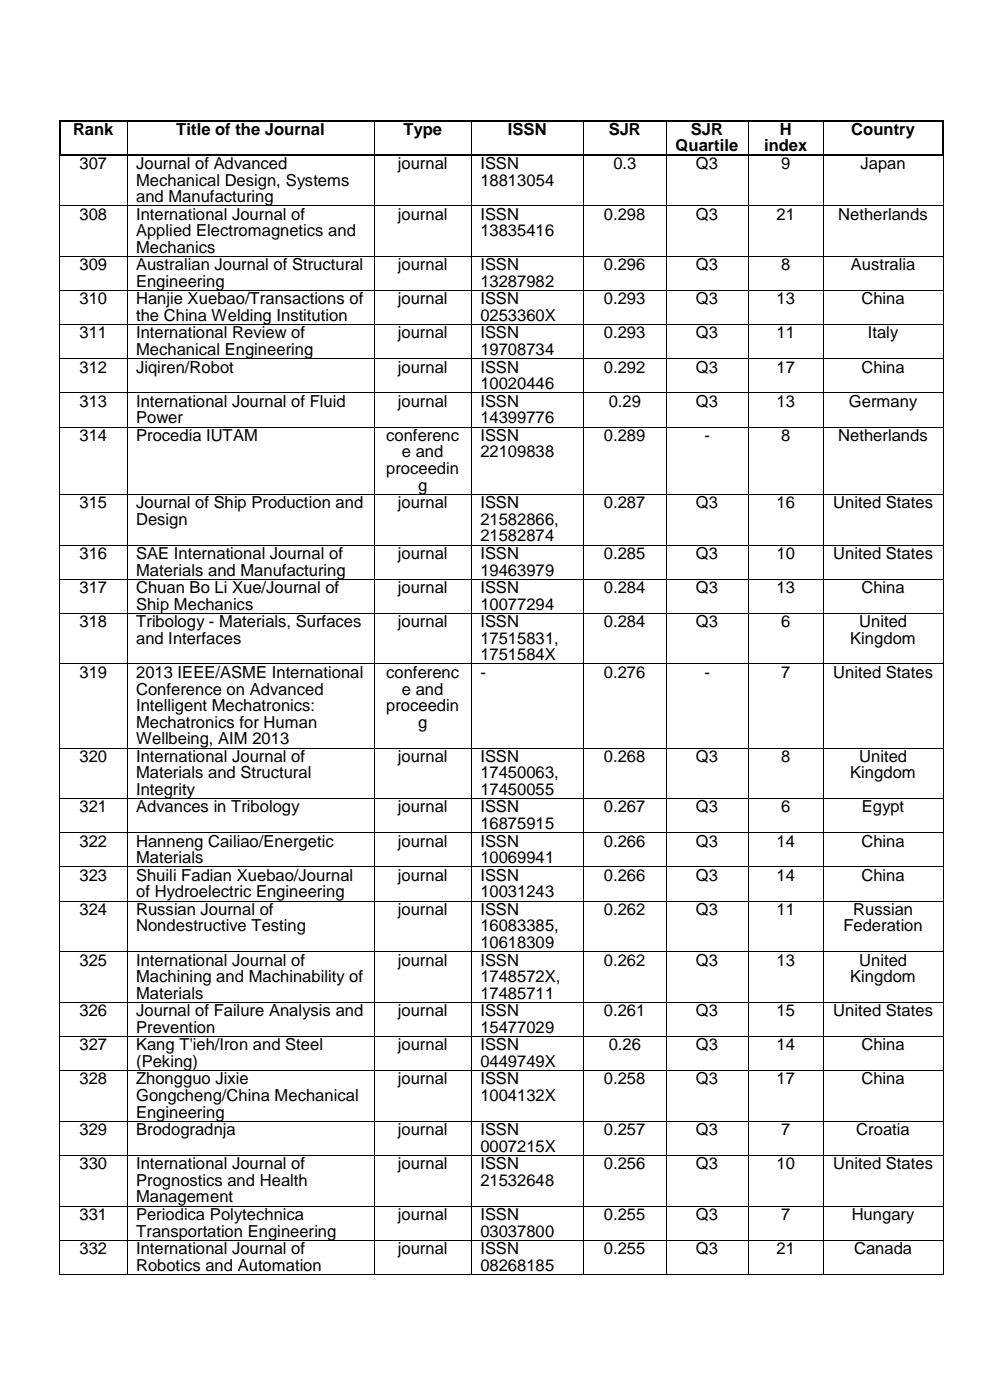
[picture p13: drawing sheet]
<svg xmlns="http://www.w3.org/2000/svg" width="210mm" height="297mm" viewBox="0 0 210 297" stroke-linecap="round" stroke-linejoin="round" font-family="sans-serif">
<defs><g id="words">
<g font-size="3.5">
<text x="15.5" y="28.6">Rank</text>
<text x="37.4" y="28.6">Title of the Journal</text>
<text x="85.6" y="28.6">Type</text>
<text x="107.8" y="28.6">ISSN</text>
<text x="129.1" y="28.6">SJR</text>
<text x="146.6" y="28.6">SJR</text>
<text x="165.4" y="28.6">H</text>
<text x="180.6" y="28.6">Country</text>
<text x="16.9" y="35.8">307</text>
<text x="28.9" y="35.8">Journal of Advanced</text>
<text x="84.4" y="35.8">journal</text>
<text x="101.9" y="35.8">ISSN</text>
<text x="130.1" y="35.8">0.3</text>
<text x="143.3" y="32.1">Quartile</text>
<text x="147.6" y="35.8">Q3</text>
<text x="162.1" y="32.1">index</text>
<text x="165.7" y="35.8">9</text>
<text x="182.5" y="35.8">Japan</text>
<text x="28.9" y="39.4">Mechanical Design, Systems</text>
<text x="101.9" y="39.4">18813054</text>
<text x="16.9" y="46.6">308</text>
<text x="28.9" y="42.9">and Manufacturing</text>
<text x="28.9" y="46.6">International Journal of</text>
<text x="84.4" y="46.6">journal</text>
<text x="101.9" y="46.6">ISSN</text>
<text x="128.1" y="46.6">0.298</text>
<text x="147.6" y="46.6">Q3</text>
<text x="164.8" y="46.6">21</text>
<text x="177.8" y="46.6">Netherlands</text>
<text x="28.9" y="50.1">Applied Electromagnetics and</text>
<text x="28.9" y="53.6">Mechanics</text>
<text x="101.9" y="50.1">13835416</text>
<text x="16.9" y="57.4">309</text>
<text x="28.9" y="57.4">Australian Journal of Structural</text>
<text x="84.4" y="57.4">journal</text>
<text x="101.9" y="57.4">ISSN</text>
<text x="128.1" y="57.4">0.296</text>
<text x="147.6" y="57.4">Q3</text>
<text x="165.7" y="57.4">8</text>
<text x="180.5" y="57.4">Australia</text>
<text x="16.9" y="64.6">310</text>
<text x="28.9" y="60.9">Engineering</text>
<text x="28.9" y="64.6">Hanjie Xuebao/Transactions of</text>
<text x="84.4" y="64.6">journal</text>
<text x="101.9" y="60.9">13287982</text>
<text x="101.9" y="64.6">ISSN</text>
<text x="128.1" y="64.6">0.293</text>
<text x="147.6" y="64.6">Q3</text>
<text x="164.8" y="64.6">13</text>
<text x="182.7" y="64.6">China</text>
<text x="16.9" y="71.8">311</text>
<text x="28.9" y="68.1">the China Welding Institution</text>
<text x="28.9" y="71.8">International Review of</text>
<text x="84.4" y="71.8">journal</text>
<text x="101.9" y="68.1">0253360X</text>
<text x="101.9" y="71.8">ISSN</text>
<text x="128.1" y="71.8">0.293</text>
<text x="147.6" y="71.8">Q3</text>
<text x="164.8" y="71.8">11</text>
<text x="184.1" y="71.8">Italy</text>
<text x="28.9" y="75.4">Mechanical Engineering</text>
<text x="101.9" y="75.4">19708734</text>
<text x="16.9" y="79">312</text>
<text x="28.9" y="79">Jiqiren/Robot</text>
<text x="84.4" y="79">journal</text>
<text x="101.9" y="79">ISSN</text>
<text x="101.9" y="82.6">10020446</text>
<text x="128.1" y="79">0.292</text>
<text x="147.6" y="79">Q3</text>
<text x="164.8" y="79">17</text>
<text x="182.7" y="79">China</text>
<text x="16.9" y="86.3">313</text>
<text x="28.9" y="86.3">International Journal of Fluid</text>
<text x="28.9" y="89.8">Power</text>
<text x="84.4" y="86.3">journal</text>
<text x="101.9" y="86.3">ISSN</text>
<text x="101.9" y="89.8">14399776</text>
<text x="129.1" y="86.3">0.29</text>
<text x="147.6" y="86.3">Q3</text>
<text x="164.8" y="86.3">13</text>
<text x="180.1" y="86.3">Germany</text>
<text x="16.9" y="93.5">314</text>
<text x="28.9" y="93.5">Procedia IUTAM</text>
<text x="81.9" y="93.5">conferenc</text>
<text x="101.9" y="93.5">ISSN</text>
<text x="128.1" y="93.5">0.289</text>
<text x="149.4" y="93.5">-</text>
<text x="165.7" y="93.5">8</text>
<text x="177.8" y="93.5">Netherlands</text>
<text x="81.9" y="100.6">proceedin</text>
<text x="85.3" y="97">e and</text>
<text x="101.9" y="97">22109838</text>
<text x="16.9" y="107.8">315</text>
<text x="28.9" y="107.8">Journal of Ship Production and</text>
<text x="84.4" y="107.8">journal</text>
<text x="88.7" y="104.1">g</text>
<text x="101.9" y="107.8">ISSN</text>
<text x="128.1" y="107.8">0.287</text>
<text x="147.6" y="107.8">Q3</text>
<text x="164.8" y="107.8">16</text>
<text x="176.8" y="107.8">United States</text>
<text x="28.9" y="111.4">Design</text>
<text x="101.9" y="111.4">21582866,</text>
<text x="16.9" y="118.6">316</text>
<text x="28.9" y="118.6">SAE International Journal of</text>
<text x="84.4" y="118.6">journal</text>
<text x="101.9" y="114.9">21582874</text>
<text x="101.9" y="118.6">ISSN</text>
<text x="128.1" y="118.6">0.285</text>
<text x="147.6" y="118.6">Q3</text>
<text x="164.8" y="118.6">10</text>
<text x="176.8" y="118.6">United States</text>
<text x="16.9" y="125.8">317</text>
<text x="28.9" y="122.1">Materials and Manufacturing</text>
<text x="28.9" y="125.8">Chuan Bo Li Xue/Journal of</text>
<text x="84.4" y="125.8">journal</text>
<text x="101.9" y="122.1">19463979</text>
<text x="101.9" y="125.8">ISSN</text>
<text x="128.1" y="125.8">0.284</text>
<text x="147.6" y="125.8">Q3</text>
<text x="164.8" y="125.8">13</text>
<text x="182.7" y="125.8">China</text>
<text x="28.9" y="129.3">Ship Mechanics</text>
<text x="101.9" y="129.3">10077294</text>
<text x="16.9" y="133">318</text>
<text x="28.9" y="133">Tribology - Materials, Surfaces</text>
<text x="28.9" y="136.5">and Interfaces</text>
<text x="84.4" y="133">journal</text>
<text x="101.9" y="133">ISSN</text>
<text x="101.9" y="136.5">17515831,</text>
<text x="128.1" y="133">0.284</text>
<text x="147.6" y="133">Q3</text>
<text x="165.7" y="133">6</text>
<text x="180.4" y="136.5">Kingdom</text>
<text x="182.3" y="133">United</text>
<text x="16.9" y="143.8">319</text>
<text x="28.9" y="143.8">2013 IEEE/ASME International</text>
<text x="81.9" y="143.8">conferenc</text>
<text x="101.9" y="140.1">1751584X</text>
<text x="101.9" y="143.8">-</text>
<text x="128.1" y="143.8">0.276</text>
<text x="149.4" y="143.8">-</text>
<text x="165.7" y="143.8">7</text>
<text x="176.8" y="143.8">United States</text>
<text x="28.9" y="147.3">Conference on Advanced</text>
<text x="85.3" y="147.3">e and</text>
<text x="28.9" y="150.9">Intelligent Mechatronics:</text>
<text x="28.9" y="154.4">Mechatronics for Human</text>
<text x="81.9" y="150.9">proceedin</text>
<text x="88.7" y="154.4">g</text>
<text x="16.9" y="161.6">320</text>
<text x="28.9" y="157.9">Wellbeing, AIM 2013</text>
<text x="28.9" y="161.6">International Journal of</text>
<text x="84.4" y="161.6">journal</text>
<text x="101.9" y="161.6">ISSN</text>
<text x="128.1" y="161.6">0.268</text>
<text x="147.6" y="161.6">Q3</text>
<text x="165.7" y="161.6">8</text>
<text x="182.3" y="161.6">United</text>
<text x="28.9" y="165.1">Materials and Structural</text>
<text x="101.9" y="165.1">17450063,</text>
<text x="180.4" y="165.1">Kingdom</text>
<text x="16.9" y="172.4">321</text>
<text x="28.9" y="168.7">Integrity</text>
<text x="28.9" y="172.4">Advances in Tribology</text>
<text x="84.4" y="172.4">journal</text>
<text x="101.9" y="168.7">17450055</text>
<text x="101.9" y="172.4">ISSN</text>
<text x="128.1" y="172.4">0.267</text>
<text x="147.6" y="172.4">Q3</text>
<text x="165.7" y="172.4">6</text>
<text x="182.8" y="172.4">Egypt</text>
<text x="16.9" y="179.6">322</text>
<text x="28.9" y="179.6">Hanneng Cailiao/Energetic</text>
<text x="84.4" y="179.6">journal</text>
<text x="101.9" y="175.9">16875915</text>
<text x="101.9" y="179.6">ISSN</text>
<text x="128.1" y="179.6">0.266</text>
<text x="147.6" y="179.6">Q3</text>
<text x="164.8" y="179.6">14</text>
<text x="182.7" y="179.6">China</text>
<text x="28.9" y="183.1">Materials</text>
<text x="101.9" y="183.1">10069941</text>
<text x="16.9" y="186.8">323</text>
<text x="28.9" y="186.8">Shuili Fadian Xuebao/Journal</text>
<text x="28.9" y="190.4">of Hydroelectric Engineering</text>
<text x="84.4" y="186.8">journal</text>
<text x="101.9" y="186.8">ISSN</text>
<text x="101.9" y="190.4">10031243</text>
<text x="128.1" y="186.8">0.266</text>
<text x="147.6" y="186.8">Q3</text>
<text x="164.8" y="186.8">14</text>
<text x="182.7" y="186.8">China</text>
<text x="16.9" y="194.1">324</text>
<text x="28.9" y="194.1">Russian Journal of</text>
<text x="28.9" y="197.6">Nondestructive Testing</text>
<text x="84.4" y="194.1">journal</text>
<text x="101.9" y="194.1">ISSN</text>
<text x="101.9" y="197.6">16083385,</text>
<text x="128.1" y="194.1">0.262</text>
<text x="147.6" y="194.1">Q3</text>
<text x="164.8" y="194.1">11</text>
<text x="178.9" y="197.6">Federation</text>
<text x="181" y="194.1">Russian</text>
<text x="101.9" y="201.1">10618309</text>
<text x="16.9" y="204.8">325</text>
<text x="28.9" y="204.8">International Journal of</text>
<text x="28.9" y="208.4">Machining and Machinability of</text>
<text x="84.4" y="204.8">journal</text>
<text x="101.9" y="204.8">ISSN</text>
<text x="101.9" y="208.4">1748572X,</text>
<text x="128.1" y="204.8">0.262</text>
<text x="147.6" y="204.8">Q3</text>
<text x="164.8" y="204.8">13</text>
<text x="180.4" y="208.4">Kingdom</text>
<text x="182.3" y="204.8">United</text>
<text x="16.9" y="215.6">326</text>
<text x="28.9" y="211.9">Materials</text>
<text x="28.9" y="215.6">Journal of Failure Analysis and</text>
<text x="84.4" y="215.6">journal</text>
<text x="101.9" y="211.9">17485711</text>
<text x="101.9" y="215.6">ISSN</text>
<text x="128.1" y="215.6">0.261</text>
<text x="147.6" y="215.6">Q3</text>
<text x="164.8" y="215.6">15</text>
<text x="176.8" y="215.6">United States</text>
<text x="28.9" y="219.1">Prevention</text>
<text x="101.9" y="219.1">15477029</text>
<text x="16.9" y="222.8">327</text>
<text x="28.9" y="222.8">Kang T'ieh/Iron and Steel</text>
<text x="28.9" y="226.3">(Peking)</text>
<text x="84.4" y="222.8">journal</text>
<text x="101.9" y="222.8">ISSN</text>
<text x="101.9" y="226.3">0449749X</text>
<text x="129.1" y="222.8">0.26</text>
<text x="147.6" y="222.8">Q3</text>
<text x="164.8" y="222.8">14</text>
<text x="182.7" y="222.8">China</text>
<text x="16.9" y="230.1">328</text>
<text x="28.9" y="230.1">Zhongguo Jixie</text>
<text x="28.9" y="233.6">Gongcheng/China Mechanical</text>
<text x="84.4" y="230.1">journal</text>
<text x="101.9" y="230.1">ISSN</text>
<text x="101.9" y="233.6">1004132X</text>
<text x="128.1" y="230.1">0.258</text>
<text x="147.6" y="230.1">Q3</text>
<text x="164.8" y="230.1">17</text>
<text x="182.7" y="230.1">China</text>
<text x="28.9" y="237.1">Engineering</text>
<text x="16.9" y="240.8">329</text>
<text x="28.9" y="240.8">Brodogradnja</text>
<text x="84.4" y="240.8">journal</text>
<text x="101.9" y="240.8">ISSN</text>
<text x="101.9" y="244.3">0007215X</text>
<text x="128.1" y="240.8">0.257</text>
<text x="147.6" y="240.8">Q3</text>
<text x="165.7" y="240.8">7</text>
<text x="181.6" y="240.8">Croatia</text>
<text x="16.9" y="248.1">330</text>
<text x="28.9" y="248.1">International Journal of</text>
<text x="28.9" y="251.6">Prognostics and Health</text>
<text x="84.4" y="248.1">journal</text>
<text x="101.9" y="248.1">ISSN</text>
<text x="101.9" y="251.6">21532648</text>
<text x="128.1" y="248.1">0.256</text>
<text x="147.6" y="248.1">Q3</text>
<text x="164.8" y="248.1">10</text>
<text x="176.8" y="248.1">United States</text>
<text x="28.9" y="255.1">Management</text>
<text x="16.9" y="258.8">331</text>
<text x="28.9" y="258.8">Periodica Polytechnica</text>
<text x="28.9" y="262.3">Transportation Engineering</text>
<text x="84.4" y="258.8">journal</text>
<text x="101.9" y="258.8">ISSN</text>
<text x="101.9" y="262.3">03037800</text>
<text x="128.1" y="258.8">0.255</text>
<text x="147.6" y="258.8">Q3</text>
<text x="165.7" y="258.8">7</text>
<text x="180.7" y="258.8">Hungary</text>
<text x="16.9" y="266.1">332</text>
<text x="28.9" y="266.1">International Journal of</text>
<text x="28.9" y="269.6">Robotics and Automation</text>
<text x="84.4" y="266.1">journal</text>
<text x="101.9" y="266.1">ISSN</text>
<text x="101.9" y="269.6">08268185</text>
<text x="128.1" y="266.1">0.255</text>
<text x="147.6" y="266.1">Q3</text>
<text x="164.8" y="266.1">21</text>
<text x="181.2" y="266.1">Canada</text>
</g>
</g></defs>
<g fill="#000">
<path d="M12.5 25.4h.4v.3h-.4z" fill-rule="evenodd"/>
<path d="M12.5 25.4h.4v.3h-.4z" fill-rule="evenodd"/>
<path d="M12.5 32.8h.4v.4h-.4z" fill-rule="evenodd"/>
<path d="M12.5 32.8h.4v.4h-.4z" fill-rule="evenodd"/>
<path d="M12.9 32.8h.3v.4h-.3z" fill-rule="evenodd"/>
<path d="M26.9 25.4h.4v.3h-.4z" fill-rule="evenodd"/>
<path d="M26.9 32.8h.4v.4h-.4z" fill-rule="evenodd"/>
<path d="M79.3 25.4h.3v.3h-.3z" fill-rule="evenodd"/>
<path d="M79.3 32.8h.3v.4h-.3z" fill-rule="evenodd"/>
<path d="M100 25.4h.3v.3h-.3z" fill-rule="evenodd"/>
<path d="M100 32.8h.3v.4h-.3z" fill-rule="evenodd"/>
<path d="M123.8 25.4h.3v.3h-.3z" fill-rule="evenodd"/>
<path d="M123.8 32.8h.3v.4h-.3z" fill-rule="evenodd"/>
<path d="M141.2 25.4h.3v.3h-.3z" fill-rule="evenodd"/>
<path d="M141.2 32.8h.3v.4h-.3z" fill-rule="evenodd"/>
<path d="M158.7 25.4h.3v.3h-.3z" fill-rule="evenodd"/>
<path d="M158.7 32.8h.3v.4h-.3z" fill-rule="evenodd"/>
<path d="M174.6 25.4h.3v.3h-.3z" fill-rule="evenodd"/>
<path d="M174.6 32.8h.3v.4h-.3z" fill-rule="evenodd"/>
<path d="M199.9 25.4h.3v.3h-.3z" fill-rule="evenodd"/>
<path d="M199.9 25.4h.3v.3h-.3z" fill-rule="evenodd"/>
<path d="M199.9 32.8h.3v.4h-.3z" fill-rule="evenodd"/>
<path d="M199.9 32.8h.3v.4h-.3z" fill-rule="evenodd"/>
<path d="M12.6 43.6h.2v.1h-.2z" fill-rule="evenodd"/>
<path d="M12.6 54.3h.2v.2h-.2z" fill-rule="evenodd"/>
<path d="M26.9 43.6h.2v.1h-.2z" fill-rule="evenodd"/>
<path d="M26.9 54.3h.2v.2h-.2z" fill-rule="evenodd"/>
<path d="M79.3 43.6h.2v.1h-.2z" fill-rule="evenodd"/>
<path d="M79.3 54.3h.2v.2h-.2z" fill-rule="evenodd"/>
<path d="M100 43.6h.1v.1h-.1z" fill-rule="evenodd"/>
<path d="M100 54.3h.1v.2h-.1z" fill-rule="evenodd"/>
<path d="M123.8 43.6h.1v.1h-.1z" fill-rule="evenodd"/>
<path d="M123.8 54.3h.1v.2h-.1z" fill-rule="evenodd"/>
<path d="M141.2 43.6h.2v.1h-.2z" fill-rule="evenodd"/>
<path d="M141.2 54.3h.2v.2h-.2z" fill-rule="evenodd"/>
<path d="M158.7 43.6h.2v.1h-.2z" fill-rule="evenodd"/>
<path d="M158.7 54.3h.2v.2h-.2z" fill-rule="evenodd"/>
<path d="M174.6 43.6h.1v.1h-.1z" fill-rule="evenodd"/>
<path d="M174.6 54.3h.1v.2h-.1z" fill-rule="evenodd"/>
<path d="M200 43.6h.1v.1h-.1z" fill-rule="evenodd"/>
<path d="M200 54.3h.1v.2h-.1z" fill-rule="evenodd"/>
<path d="M12.6 61.6h.2v.1h-.2z" fill-rule="evenodd"/>
<path d="M12.6 68.8h.2v.2h-.2z" fill-rule="evenodd"/>
<path d="M12.6 76h.2v.2h-.2z" fill-rule="evenodd"/>
<path d="M26.9 61.6h.2v.1h-.2z" fill-rule="evenodd"/>
<path d="M26.9 68.8h.2v.2h-.2z" fill-rule="evenodd"/>
<path d="M26.9 76h.2v.2h-.2z" fill-rule="evenodd"/>
<path d="M79.3 61.6h.2v.1h-.2z" fill-rule="evenodd"/>
<path d="M79.3 68.8h.2v.2h-.2z" fill-rule="evenodd"/>
<path d="M79.3 76h.2v.2h-.2z" fill-rule="evenodd"/>
<path d="M100 61.6h.1v.1h-.1z" fill-rule="evenodd"/>
<path d="M100 68.8h.1v.2h-.1z" fill-rule="evenodd"/>
<path d="M100 76h.1v.2h-.1z" fill-rule="evenodd"/>
<path d="M123.8 61.6h.1v.1h-.1z" fill-rule="evenodd"/>
<path d="M123.8 68.8h.1v.2h-.1z" fill-rule="evenodd"/>
<path d="M123.8 76h.1v.2h-.1z" fill-rule="evenodd"/>
<path d="M141.2 61.6h.2v.1h-.2z" fill-rule="evenodd"/>
<path d="M141.2 68.8h.2v.2h-.2z" fill-rule="evenodd"/>
<path d="M141.2 76h.2v.2h-.2z" fill-rule="evenodd"/>
<path d="M158.7 61.6h.2v.1h-.2z" fill-rule="evenodd"/>
<path d="M158.7 68.8h.2v.2h-.2z" fill-rule="evenodd"/>
<path d="M158.7 76h.2v.2h-.2z" fill-rule="evenodd"/>
<path d="M174.6 61.6h.1v.1h-.1z" fill-rule="evenodd"/>
<path d="M174.6 68.8h.1v.2h-.1z" fill-rule="evenodd"/>
<path d="M174.6 76h.1v.2h-.1z" fill-rule="evenodd"/>
<path d="M200 61.6h.1v.1h-.1z" fill-rule="evenodd"/>
<path d="M200 68.8h.1v.2h-.1z" fill-rule="evenodd"/>
<path d="M200 76h.1v.2h-.1z" fill-rule="evenodd"/>
<path d="M12.6 83.3h.2v.1h-.2z" fill-rule="evenodd"/>
<path d="M12.6 90.5h.2v.2h-.2z" fill-rule="evenodd"/>
<path d="M26.9 83.3h.2v.1h-.2z" fill-rule="evenodd"/>
<path d="M26.9 90.5h.2v.2h-.2z" fill-rule="evenodd"/>
<path d="M79.3 83.3h.2v.1h-.2z" fill-rule="evenodd"/>
<path d="M79.3 90.5h.2v.2h-.2z" fill-rule="evenodd"/>
<path d="M100 83.3h.1v.1h-.1z" fill-rule="evenodd"/>
<path d="M100 90.5h.1v.2h-.1z" fill-rule="evenodd"/>
<path d="M123.8 83.3h.1v.1h-.1z" fill-rule="evenodd"/>
<path d="M123.8 90.5h.1v.2h-.1z" fill-rule="evenodd"/>
<path d="M141.2 83.3h.2v.1h-.2z" fill-rule="evenodd"/>
<path d="M141.2 90.5h.2v.2h-.2z" fill-rule="evenodd"/>
<path d="M158.7 83.3h.2v.1h-.2z" fill-rule="evenodd"/>
<path d="M158.7 90.5h.2v.2h-.2z" fill-rule="evenodd"/>
<path d="M174.6 83.3h.1v.1h-.1z" fill-rule="evenodd"/>
<path d="M174.6 90.5h.1v.2h-.1z" fill-rule="evenodd"/>
<path d="M200 83.3h.1v.1h-.1z" fill-rule="evenodd"/>
<path d="M200 90.5h.1v.2h-.1z" fill-rule="evenodd"/>
<path d="M12.6 104.8h.2v.2h-.2z" fill-rule="evenodd"/>
<path d="M12.6 115.5h.2v.2h-.2z" fill-rule="evenodd"/>
<path d="M26.9 104.8h.2v.2h-.2z" fill-rule="evenodd"/>
<path d="M26.9 115.5h.2v.2h-.2z" fill-rule="evenodd"/>
<path d="M79.3 104.8h.2v.2h-.2z" fill-rule="evenodd"/>
<path d="M79.3 115.5h.2v.2h-.2z" fill-rule="evenodd"/>
<path d="M100 104.8h.1v.2h-.1z" fill-rule="evenodd"/>
<path d="M100 115.5h.1v.2h-.1z" fill-rule="evenodd"/>
<path d="M123.8 104.8h.1v.2h-.1z" fill-rule="evenodd"/>
<path d="M123.8 115.5h.1v.2h-.1z" fill-rule="evenodd"/>
<path d="M141.2 104.8h.2v.2h-.2z" fill-rule="evenodd"/>
<path d="M141.2 115.5h.2v.2h-.2z" fill-rule="evenodd"/>
<path d="M158.7 104.8h.2v.2h-.2z" fill-rule="evenodd"/>
<path d="M158.7 115.5h.2v.2h-.2z" fill-rule="evenodd"/>
<path d="M174.6 104.8h.1v.2h-.1z" fill-rule="evenodd"/>
<path d="M174.6 115.5h.1v.2h-.1z" fill-rule="evenodd"/>
<path d="M200 104.8h.1v.2h-.1z" fill-rule="evenodd"/>
<path d="M200 115.5h.1v.2h-.1z" fill-rule="evenodd"/>
<path d="M12.6 122.8h.2v.2h-.2z" fill-rule="evenodd"/>
<path d="M12.6 130h.2v.2h-.2z" fill-rule="evenodd"/>
<path d="M26.9 122.8h.2v.2h-.2z" fill-rule="evenodd"/>
<path d="M26.9 130h.2v.2h-.2z" fill-rule="evenodd"/>
<path d="M79.3 122.8h.2v.2h-.2z" fill-rule="evenodd"/>
<path d="M79.3 130h.2v.2h-.2z" fill-rule="evenodd"/>
<path d="M100 122.8h.1v.2h-.1z" fill-rule="evenodd"/>
<path d="M100 130h.1v.2h-.1z" fill-rule="evenodd"/>
<path d="M123.8 122.8h.1v.2h-.1z" fill-rule="evenodd"/>
<path d="M123.8 130h.1v.2h-.1z" fill-rule="evenodd"/>
<path d="M141.2 122.8h.2v.2h-.2z" fill-rule="evenodd"/>
<path d="M141.2 130h.2v.2h-.2z" fill-rule="evenodd"/>
<path d="M158.7 122.8h.2v.2h-.2z" fill-rule="evenodd"/>
<path d="M158.7 130h.2v.2h-.2z" fill-rule="evenodd"/>
<path d="M174.6 122.8h.1v.2h-.1z" fill-rule="evenodd"/>
<path d="M174.6 130h.1v.2h-.1z" fill-rule="evenodd"/>
<path d="M200 122.8h.1v.2h-.1z" fill-rule="evenodd"/>
<path d="M200 130h.1v.2h-.1z" fill-rule="evenodd"/>
<path d="M12.6 140.8h.2v.1h-.2z" fill-rule="evenodd"/>
<path d="M12.6 158.6h.2v.2h-.2z" fill-rule="evenodd"/>
<path d="M26.9 140.8h.2v.1h-.2z" fill-rule="evenodd"/>
<path d="M26.9 158.6h.2v.2h-.2z" fill-rule="evenodd"/>
<path d="M79.3 140.8h.2v.1h-.2z" fill-rule="evenodd"/>
<path d="M79.3 158.6h.2v.2h-.2z" fill-rule="evenodd"/>
<path d="M100 140.8h.1v.1h-.1z" fill-rule="evenodd"/>
<path d="M100 158.6h.1v.2h-.1z" fill-rule="evenodd"/>
<path d="M123.8 140.8h.1v.1h-.1z" fill-rule="evenodd"/>
<path d="M123.8 158.6h.1v.2h-.1z" fill-rule="evenodd"/>
<path d="M141.2 140.8h.2v.1h-.2z" fill-rule="evenodd"/>
<path d="M141.2 158.6h.2v.2h-.2z" fill-rule="evenodd"/>
<path d="M158.7 140.8h.2v.1h-.2z" fill-rule="evenodd"/>
<path d="M158.7 158.6h.2v.2h-.2z" fill-rule="evenodd"/>
<path d="M174.6 140.8h.1v.1h-.1z" fill-rule="evenodd"/>
<path d="M174.6 158.6h.1v.2h-.1z" fill-rule="evenodd"/>
<path d="M200 140.8h.1v.1h-.1z" fill-rule="evenodd"/>
<path d="M200 158.6h.1v.2h-.1z" fill-rule="evenodd"/>
<path d="M12.6 169.4h.2v.1h-.2z" fill-rule="evenodd"/>
<path d="M12.6 176.6h.2v.2h-.2z" fill-rule="evenodd"/>
<path d="M26.9 169.4h.2v.1h-.2z" fill-rule="evenodd"/>
<path d="M26.9 176.6h.2v.2h-.2z" fill-rule="evenodd"/>
<path d="M79.3 169.4h.2v.1h-.2z" fill-rule="evenodd"/>
<path d="M79.3 176.6h.2v.2h-.2z" fill-rule="evenodd"/>
<path d="M100 169.4h.1v.1h-.1z" fill-rule="evenodd"/>
<path d="M100 176.6h.1v.2h-.1z" fill-rule="evenodd"/>
<path d="M123.8 169.4h.1v.1h-.1z" fill-rule="evenodd"/>
<path d="M123.8 176.6h.1v.2h-.1z" fill-rule="evenodd"/>
<path d="M141.2 169.4h.2v.1h-.2z" fill-rule="evenodd"/>
<path d="M141.2 176.6h.2v.2h-.2z" fill-rule="evenodd"/>
<path d="M158.7 169.4h.2v.1h-.2z" fill-rule="evenodd"/>
<path d="M158.7 176.6h.2v.2h-.2z" fill-rule="evenodd"/>
<path d="M174.6 169.4h.1v.1h-.1z" fill-rule="evenodd"/>
<path d="M174.6 176.6h.1v.2h-.1z" fill-rule="evenodd"/>
<path d="M200 169.4h.1v.1h-.1z" fill-rule="evenodd"/>
<path d="M200 176.6h.1v.2h-.1z" fill-rule="evenodd"/>
<path d="M12.6 183.8h.2v.2h-.2z" fill-rule="evenodd"/>
<path d="M12.6 191.1h.2v.1h-.2z" fill-rule="evenodd"/>
<path d="M26.9 183.8h.2v.2h-.2z" fill-rule="evenodd"/>
<path d="M26.9 191.1h.2v.1h-.2z" fill-rule="evenodd"/>
<path d="M79.3 183.8h.2v.2h-.2z" fill-rule="evenodd"/>
<path d="M79.3 191.1h.2v.1h-.2z" fill-rule="evenodd"/>
<path d="M100 183.8h.1v.2h-.1z" fill-rule="evenodd"/>
<path d="M100 191.1h.1v.1h-.1z" fill-rule="evenodd"/>
<path d="M123.8 183.8h.1v.2h-.1z" fill-rule="evenodd"/>
<path d="M123.8 191.1h.1v.1h-.1z" fill-rule="evenodd"/>
<path d="M141.2 183.8h.2v.2h-.2z" fill-rule="evenodd"/>
<path d="M141.2 191.1h.2v.1h-.2z" fill-rule="evenodd"/>
<path d="M158.7 183.8h.2v.2h-.2z" fill-rule="evenodd"/>
<path d="M158.7 191.1h.2v.1h-.2z" fill-rule="evenodd"/>
<path d="M174.6 183.8h.1v.2h-.1z" fill-rule="evenodd"/>
<path d="M174.6 191.1h.1v.1h-.1z" fill-rule="evenodd"/>
<path d="M200 183.8h.1v.2h-.1z" fill-rule="evenodd"/>
<path d="M200 191.1h.1v.1h-.1z" fill-rule="evenodd"/>
<path d="M12.6 201.8h.2v.2h-.2z" fill-rule="evenodd"/>
<path d="M12.6 212.6h.2v.2h-.2z" fill-rule="evenodd"/>
<path d="M12.6 219.8h.2v.2h-.2z" fill-rule="evenodd"/>
<path d="M26.9 201.8h.2v.2h-.2z" fill-rule="evenodd"/>
<path d="M26.9 212.6h.2v.2h-.2z" fill-rule="evenodd"/>
<path d="M26.9 219.8h.2v.2h-.2z" fill-rule="evenodd"/>
<path d="M79.3 201.8h.2v.2h-.2z" fill-rule="evenodd"/>
<path d="M79.3 212.6h.2v.2h-.2z" fill-rule="evenodd"/>
<path d="M79.3 219.8h.2v.2h-.2z" fill-rule="evenodd"/>
<path d="M100 201.8h.1v.2h-.1z" fill-rule="evenodd"/>
<path d="M100 212.6h.1v.2h-.1z" fill-rule="evenodd"/>
<path d="M100 219.8h.1v.2h-.1z" fill-rule="evenodd"/>
<path d="M123.8 201.8h.1v.2h-.1z" fill-rule="evenodd"/>
<path d="M123.8 212.6h.1v.2h-.1z" fill-rule="evenodd"/>
<path d="M123.8 219.8h.1v.2h-.1z" fill-rule="evenodd"/>
<path d="M141.2 201.8h.2v.2h-.2z" fill-rule="evenodd"/>
<path d="M141.2 212.6h.2v.2h-.2z" fill-rule="evenodd"/>
<path d="M141.2 219.8h.2v.2h-.2z" fill-rule="evenodd"/>
<path d="M158.7 201.8h.2v.2h-.2z" fill-rule="evenodd"/>
<path d="M158.7 212.6h.2v.2h-.2z" fill-rule="evenodd"/>
<path d="M158.7 219.8h.2v.2h-.2z" fill-rule="evenodd"/>
<path d="M174.6 201.8h.1v.2h-.1z" fill-rule="evenodd"/>
<path d="M174.6 212.6h.1v.2h-.1z" fill-rule="evenodd"/>
<path d="M174.6 219.8h.1v.2h-.1z" fill-rule="evenodd"/>
<path d="M200 201.8h.1v.2h-.1z" fill-rule="evenodd"/>
<path d="M200 212.6h.1v.2h-.1z" fill-rule="evenodd"/>
<path d="M200 219.8h.1v.2h-.1z" fill-rule="evenodd"/>
<path d="M12.6 227.1h.2v.1h-.2z" fill-rule="evenodd"/>
<path d="M12.6 237.8h.2v.2h-.2z" fill-rule="evenodd"/>
<path d="M26.9 227.1h.2v.1h-.2z" fill-rule="evenodd"/>
<path d="M26.9 237.8h.2v.2h-.2z" fill-rule="evenodd"/>
<path d="M79.3 227.1h.2v.1h-.2z" fill-rule="evenodd"/>
<path d="M79.3 237.8h.2v.2h-.2z" fill-rule="evenodd"/>
<path d="M100 227.1h.1v.1h-.1z" fill-rule="evenodd"/>
<path d="M100 237.8h.1v.2h-.1z" fill-rule="evenodd"/>
<path d="M123.8 227.1h.1v.1h-.1z" fill-rule="evenodd"/>
<path d="M123.8 237.8h.1v.2h-.1z" fill-rule="evenodd"/>
<path d="M141.2 227.1h.2v.1h-.2z" fill-rule="evenodd"/>
<path d="M141.2 237.8h.2v.2h-.2z" fill-rule="evenodd"/>
<path d="M158.7 227.1h.2v.1h-.2z" fill-rule="evenodd"/>
<path d="M158.7 237.8h.2v.2h-.2z" fill-rule="evenodd"/>
<path d="M174.6 227.1h.1v.1h-.1z" fill-rule="evenodd"/>
<path d="M174.6 237.8h.1v.2h-.1z" fill-rule="evenodd"/>
<path d="M200 227.1h.1v.1h-.1z" fill-rule="evenodd"/>
<path d="M200 237.8h.1v.2h-.1z" fill-rule="evenodd"/>
<path d="M12.6 245.1h.2v.1h-.2z" fill-rule="evenodd"/>
<path d="M12.6 255.8h.2v.2h-.2z" fill-rule="evenodd"/>
<path d="M26.9 245.1h.2v.1h-.2z" fill-rule="evenodd"/>
<path d="M26.9 255.8h.2v.2h-.2z" fill-rule="evenodd"/>
<path d="M79.3 245.1h.2v.1h-.2z" fill-rule="evenodd"/>
<path d="M79.3 255.8h.2v.2h-.2z" fill-rule="evenodd"/>
<path d="M100 245.1h.1v.1h-.1z" fill-rule="evenodd"/>
<path d="M100 255.8h.1v.2h-.1z" fill-rule="evenodd"/>
<path d="M123.8 245.1h.1v.1h-.1z" fill-rule="evenodd"/>
<path d="M123.8 255.8h.1v.2h-.1z" fill-rule="evenodd"/>
<path d="M141.2 245.1h.2v.1h-.2z" fill-rule="evenodd"/>
<path d="M141.2 255.8h.2v.2h-.2z" fill-rule="evenodd"/>
<path d="M158.7 245.1h.2v.1h-.2z" fill-rule="evenodd"/>
<path d="M158.7 255.8h.2v.2h-.2z" fill-rule="evenodd"/>
<path d="M174.6 245.1h.1v.1h-.1z" fill-rule="evenodd"/>
<path d="M174.6 255.8h.1v.2h-.1z" fill-rule="evenodd"/>
<path d="M200 245.1h.1v.1h-.1z" fill-rule="evenodd"/>
<path d="M200 255.8h.1v.2h-.1z" fill-rule="evenodd"/>
<path d="M12.6 263.1h.2v.1h-.2z" fill-rule="evenodd"/>
<path d="M12.6 270.3h.2v.2h-.2z" fill-rule="evenodd"/>
<path d="M12.6 270.3h.2v.2h-.2z" fill-rule="evenodd"/>
<path d="M26.9 263.1h.2v.1h-.2z" fill-rule="evenodd"/>
<path d="M26.9 270.3h.2v.2h-.2z" fill-rule="evenodd"/>
<path d="M79.3 263.1h.2v.1h-.2z" fill-rule="evenodd"/>
<path d="M79.3 270.3h.2v.2h-.2z" fill-rule="evenodd"/>
<path d="M100 263.1h.1v.1h-.1z" fill-rule="evenodd"/>
<path d="M100 270.3h.1v.2h-.1z" fill-rule="evenodd"/>
<path d="M123.8 263.1h.1v.1h-.1z" fill-rule="evenodd"/>
<path d="M123.8 270.3h.1v.2h-.1z" fill-rule="evenodd"/>
<path d="M141.2 263.1h.2v.1h-.2z" fill-rule="evenodd"/>
<path d="M141.2 270.3h.2v.2h-.2z" fill-rule="evenodd"/>
<path d="M158.7 263.1h.2v.1h-.2z" fill-rule="evenodd"/>
<path d="M158.7 270.3h.2v.2h-.2z" fill-rule="evenodd"/>
<path d="M174.6 263.1h.1v.1h-.1z" fill-rule="evenodd"/>
<path d="M174.6 270.3h.1v.2h-.1z" fill-rule="evenodd"/>
<path d="M200 263.1h.1v.1h-.1z" fill-rule="evenodd"/>
<path d="M200 270.3h.1v.2h-.1z" fill-rule="evenodd"/>
<path d="M200 270.3h.1v.2h-.1z" fill-rule="evenodd"/>
</g>
<g fill="none" stroke="#000" stroke-width=".34">
<path d="M12.7 25.7v7.1M12.9 25.6h14M13.2 33h13.7M27.3 25.6h52M27.3 33h52M79.6 25.6h20.4M79.6 33h20.4M100.3 25.6h23.5M100.3 33h23.5M124.1 25.6h17.1M124.1 33h17.1M141.5 25.6h17.2"/>
<path d="M141.5 33h17.2M159 25.6h15.6M159 33h15.6M174.9 25.6h25M174.9 33h25M200.1 25.7v7.1"/>
</g>
<g fill="none" stroke="#000" stroke-width=".21">
<path d="M12.7 33.2v10.4M27 25.7v7.1M27 33.2v10.4M79.4 25.7v7.1M79.4 33.2v10.4M100.1 25.7v7.1M100.1 33.2v10.4M123.8 25.7v7.1M123.8 33.2v10.4M141.3 25.7v7.1M141.3 33.2v10.4M158.8 25.7v7.1"/>
<path d="M158.8 33.2v10.4M174.7 25.7v7.1M174.7 33.2v10.4M200.1 33.2v10.4M12.7 43.7v10.6M12.7 54.5v7.1M12.8 43.7h14.1M12.8 54.4h14.1M27 43.7v10.6M27 54.5v7.1M27.1 43.7h52.2M27.1 54.4h52.2"/>
<path d="M79.4 43.7v10.6M79.4 54.5v7.1M79.5 43.7h20.5M79.5 54.4h20.5M100.1 43.7v10.6M100.1 54.5v7.1M100.1 43.7h23.7M100.1 54.4h23.7M123.8 43.7v10.6M123.8 54.5v7.1M123.9 43.7h17.3M123.9 54.4h17.3"/>
<path d="M141.3 43.7v10.6M141.3 54.5v7.1M141.4 43.7h17.3M141.4 54.4h17.3M158.8 43.7v10.6M158.8 54.5v7.1M158.9 43.7h15.7M158.9 54.4h15.7M174.7 43.7v10.6M174.7 54.5v7.1M174.7 43.7h25.3M174.7 54.4h25.3"/>
<path d="M200.1 43.7v10.6M200.1 54.5v7.1M12.7 61.7v7.1M12.7 69v7M12.7 76.2v7.1M12.8 61.6h14.1M12.8 68.9h14.1M12.8 76.1h14.1M27 61.7v7.1M27 69v7M27 76.2v7.1M27.1 61.6h52.2"/>
<path d="M27.1 68.9h52.2M27.1 76.1h52.2M79.4 61.7v7.1M79.4 69v7M79.4 76.2v7.1M79.5 61.6h20.5M79.5 68.9h20.5M79.5 76.1h20.5M100.1 61.7v7.1M100.1 69v7M100.1 76.2v7.1M100.1 61.6h23.7"/>
<path d="M100.1 68.9h23.7M100.1 76.1h23.7M123.8 61.7v7.1M123.8 69v7M123.8 76.2v7.1M123.9 61.6h17.3M123.9 68.9h17.3M123.9 76.1h17.3M141.3 61.7v7.1M141.3 69v7M141.3 76.2v7.1M141.4 61.6h17.3"/>
<path d="M141.4 68.9h17.3M141.4 76.1h17.3M158.8 61.7v7.1M158.8 69v7M158.8 76.2v7.1M158.9 61.6h15.7M158.9 68.9h15.7M158.9 76.1h15.7M174.7 61.7v7.1M174.7 69v7M174.7 76.2v7.1M174.7 61.6h25.3"/>
<path d="M174.7 68.9h25.3M174.7 76.1h25.3M200.1 61.7v7.1M200.1 69v7M200.1 76.2v7.1M12.7 83.4v7.1M12.7 90.7v14.1M12.8 83.4h14.1M12.8 90.6h14.1M27 83.4v7.1M27 90.7v14.1M27.1 83.4h52.2"/>
<path d="M27.1 90.6h52.2M79.4 83.4v7.1M79.4 90.7v14.1M79.5 83.4h20.5M79.5 90.6h20.5M100.1 83.4v7.1M100.1 90.7v14.1M100.1 83.4h23.7M100.1 90.6h23.7M123.8 83.4v7.1M123.8 90.7v14.1M123.9 83.4h17.3"/>
<path d="M123.9 90.6h17.3M141.3 83.4v7.1M141.3 90.7v14.1M141.4 83.4h17.3M141.4 90.6h17.3M158.8 83.4v7.1M158.8 90.7v14.1M158.9 83.4h15.7M158.9 90.6h15.7M174.7 83.4v7.1M174.7 90.7v14.1M174.7 83.4h25.3"/>
<path d="M174.7 90.6h25.3M200.1 83.4v7.1M200.1 90.7v14.1M12.7 105v10.5M12.7 115.7v7.1M12.8 104.9h14.1M12.8 115.6h14.1M27 105v10.5M27 115.7v7.1M27.1 104.9h52.2M27.1 115.6h52.2M79.4 105v10.5"/>
<path d="M79.4 115.7v7.1M79.5 104.9h20.5M79.5 115.6h20.5M100.1 105v10.5M100.1 115.7v7.1M100.1 104.9h23.7M100.1 115.6h23.7M123.8 105v10.5M123.8 115.7v7.1M123.9 104.9h17.3M123.9 115.6h17.3M141.3 105v10.5"/>
<path d="M141.3 115.7v7.1M141.4 104.9h17.3M141.4 115.6h17.3M158.8 105v10.5M158.8 115.7v7.1M158.9 104.9h15.7M158.9 115.6h15.7M174.7 105v10.5M174.7 115.7v7.1M174.7 104.9h25.3M174.7 115.6h25.3M200.1 105v10.5"/>
<path d="M200.1 115.7v7.1M12.7 123v7M12.7 130.2v10.6M12.8 122.9h14.1M12.8 130.1h14.1M27 123v7M27 130.2v10.6M27.1 122.9h52.2M27.1 130.1h52.2M79.4 123v7M79.4 130.2v10.6M79.5 122.9h20.5"/>
<path d="M79.5 130.1h20.5M100.1 123v7M100.1 130.2v10.6M100.1 122.9h23.7M100.1 130.1h23.7M123.8 123v7M123.8 130.2v10.6M123.9 122.9h17.3M123.9 130.1h17.3M141.3 123v7M141.3 130.2v10.6M141.4 122.9h17.3"/>
<path d="M141.4 130.1h17.3M158.8 123v7M158.8 130.2v10.6M158.9 122.9h15.7M158.9 130.1h15.7M174.7 123v7M174.7 130.2v10.6M174.7 122.9h25.3M174.7 130.1h25.3M200.1 123v7M200.1 130.2v10.6M12.7 140.9v17.7"/>
<path d="M12.7 158.8v10.6M12.8 140.9h14.1M12.8 158.7h14.1M27 140.9v17.7M27 158.8v10.6M27.1 140.9h52.2M27.1 158.7h52.2M79.4 140.9v17.7M79.4 158.8v10.6M79.5 140.9h20.5M79.5 158.7h20.5M100.1 140.9v17.7"/>
<path d="M100.1 158.8v10.6M100.1 140.9h23.7M100.1 158.7h23.7M123.8 140.9v17.7M123.8 158.8v10.6M123.9 140.9h17.3M123.9 158.7h17.3M141.3 140.9v17.7M141.3 158.8v10.6M141.4 140.9h17.3M141.4 158.7h17.3M158.8 140.9v17.7"/>
<path d="M158.8 158.8v10.6M158.9 140.9h15.7M158.9 158.7h15.7M174.7 140.9v17.7M174.7 158.8v10.6M174.7 140.9h25.3M174.7 158.7h25.3M200.1 140.9v17.7M200.1 158.8v10.6M12.7 169.5v7.1M12.7 176.8v7M12.8 169.4h14.1"/>
<path d="M12.8 176.7h14.1M27 169.5v7.1M27 176.8v7M27.1 169.4h52.2M27.1 176.7h52.2M79.4 169.5v7.1M79.4 176.8v7M79.5 169.4h20.5M79.5 176.7h20.5M100.1 169.5v7.1M100.1 176.8v7M100.1 169.4h23.7"/>
<path d="M100.1 176.7h23.7M123.8 169.5v7.1M123.8 176.8v7M123.9 169.4h17.3M123.9 176.7h17.3M141.3 169.5v7.1M141.3 176.8v7M141.4 169.4h17.3M141.4 176.7h17.3M158.8 169.5v7.1M158.8 176.8v7M158.9 169.4h15.7"/>
<path d="M158.9 176.7h15.7M174.7 169.5v7.1M174.7 176.8v7M174.7 169.4h25.3M174.7 176.7h25.3M200.1 169.5v7.1M200.1 176.8v7M12.7 184v7.1M12.7 191.2v10.6M12.8 183.9h14.1M12.8 191.2h14.1M27 184v7.1"/>
<path d="M27 191.2v10.6M27.1 183.9h52.2M27.1 191.2h52.2M79.4 184v7.1M79.4 191.2v10.6M79.5 183.9h20.5M79.5 191.2h20.5M100.1 184v7.1M100.1 191.2v10.6M100.1 183.9h23.7M100.1 191.2h23.7M123.8 184v7.1"/>
<path d="M123.8 191.2v10.6M123.9 183.9h17.3M123.9 191.2h17.3M141.3 184v7.1M141.3 191.2v10.6M141.4 183.9h17.3M141.4 191.2h17.3M158.8 184v7.1M158.8 191.2v10.6M158.9 183.9h15.7M158.9 191.2h15.7M174.7 184v7.1"/>
<path d="M174.7 191.2v10.6M174.7 183.9h25.3M174.7 191.2h25.3M200.1 184v7.1M200.1 191.2v10.6M12.7 202v10.6M12.7 212.8v7M12.7 220v7.1M12.8 201.9h14.1M12.8 212.7h14.1M12.8 219.9h14.1M27 202v10.6"/>
<path d="M27 212.8v7M27 220v7.1M27.1 201.9h52.2M27.1 212.7h52.2M27.1 219.9h52.2M79.4 202v10.6M79.4 212.8v7M79.4 220v7.1M79.5 201.9h20.5M79.5 212.7h20.5M79.5 219.9h20.5M100.1 202v10.6"/>
<path d="M100.1 212.8v7M100.1 220v7.1M100.1 201.9h23.7M100.1 212.7h23.7M100.1 219.9h23.7M123.8 202v10.6M123.8 212.8v7M123.8 220v7.1M123.9 201.9h17.3M123.9 212.7h17.3M123.9 219.9h17.3M141.3 202v10.6"/>
<path d="M141.3 212.8v7M141.3 220v7.1M141.4 201.9h17.3M141.4 212.7h17.3M141.4 219.9h17.3M158.8 202v10.6M158.8 212.8v7M158.8 220v7.1M158.9 201.9h15.7M158.9 212.7h15.7M158.9 219.9h15.7M174.7 202v10.6"/>
<path d="M174.7 212.8v7M174.7 220v7.1M174.7 201.9h25.3M174.7 212.7h25.3M174.7 219.9h25.3M200.1 202v10.6M200.1 212.8v7M200.1 220v7.1M12.7 227.2v10.6M12.7 238v7.1M12.8 227.2h14.1M12.8 237.9h14.1"/>
<path d="M27 227.2v10.6M27 238v7.1M27.1 227.2h52.2M27.1 237.9h52.2M79.4 227.2v10.6M79.4 238v7.1M79.5 227.2h20.5M79.5 237.9h20.5M100.1 227.2v10.6M100.1 238v7.1M100.1 227.2h23.7M100.1 237.9h23.7"/>
<path d="M123.8 227.2v10.6M123.8 238v7.1M123.9 227.2h17.3M123.9 237.9h17.3M141.3 227.2v10.6M141.3 238v7.1M141.4 227.2h17.3M141.4 237.9h17.3M158.8 227.2v10.6M158.8 238v7.1M158.9 227.2h15.7M158.9 237.9h15.7"/>
<path d="M174.7 227.2v10.6M174.7 238v7.1M174.7 227.2h25.3M174.7 237.9h25.3M200.1 227.2v10.6M200.1 238v7.1M12.7 245.2v10.6M12.7 256v7.1M12.8 245.1h14.1M12.8 255.9h14.1M27 245.2v10.6M27 256v7.1"/>
<path d="M27.1 245.1h52.2M27.1 255.9h52.2M79.4 245.2v10.6M79.4 256v7.1M79.5 245.1h20.5M79.5 255.9h20.5M100.1 245.2v10.6M100.1 256v7.1M100.1 245.1h23.7M100.1 255.9h23.7M123.8 245.2v10.6M123.8 256v7.1"/>
<path d="M123.9 245.1h17.3M123.9 255.9h17.3M141.3 245.2v10.6M141.3 256v7.1M141.4 245.1h17.3M141.4 255.9h17.3M158.8 245.2v10.6M158.8 256v7.1M158.9 245.1h15.7M158.9 255.9h15.7M174.7 245.2v10.6M174.7 256v7.1"/>
<path d="M174.7 245.1h25.3M174.7 255.9h25.3M200.1 245.2v10.6M200.1 256v7.1M12.7 263.2v7.1M12.8 263.1h14.1M12.8 270.4h14.1M27 263.2v7.1M27.1 263.1h52.2M27.1 270.4h52.2M79.4 263.2v7.1M79.5 263.1h20.5"/>
<path d="M79.5 270.4h20.5M100.1 263.2v7.1M100.1 263.1h23.7M100.1 270.4h23.7M123.8 263.2v7.1M123.9 263.1h17.3M123.9 270.4h17.3M141.3 263.2v7.1M141.4 263.1h17.3M141.4 270.4h17.3M158.8 263.2v7.1M158.9 263.1h15.7"/>
<path d="M158.9 270.4h15.7M174.7 263.2v7.1M174.7 263.1h25.3M174.7 270.4h25.3M200.1 263.2v7.1"/>
</g>
<use href="#words"/>
</svg>
